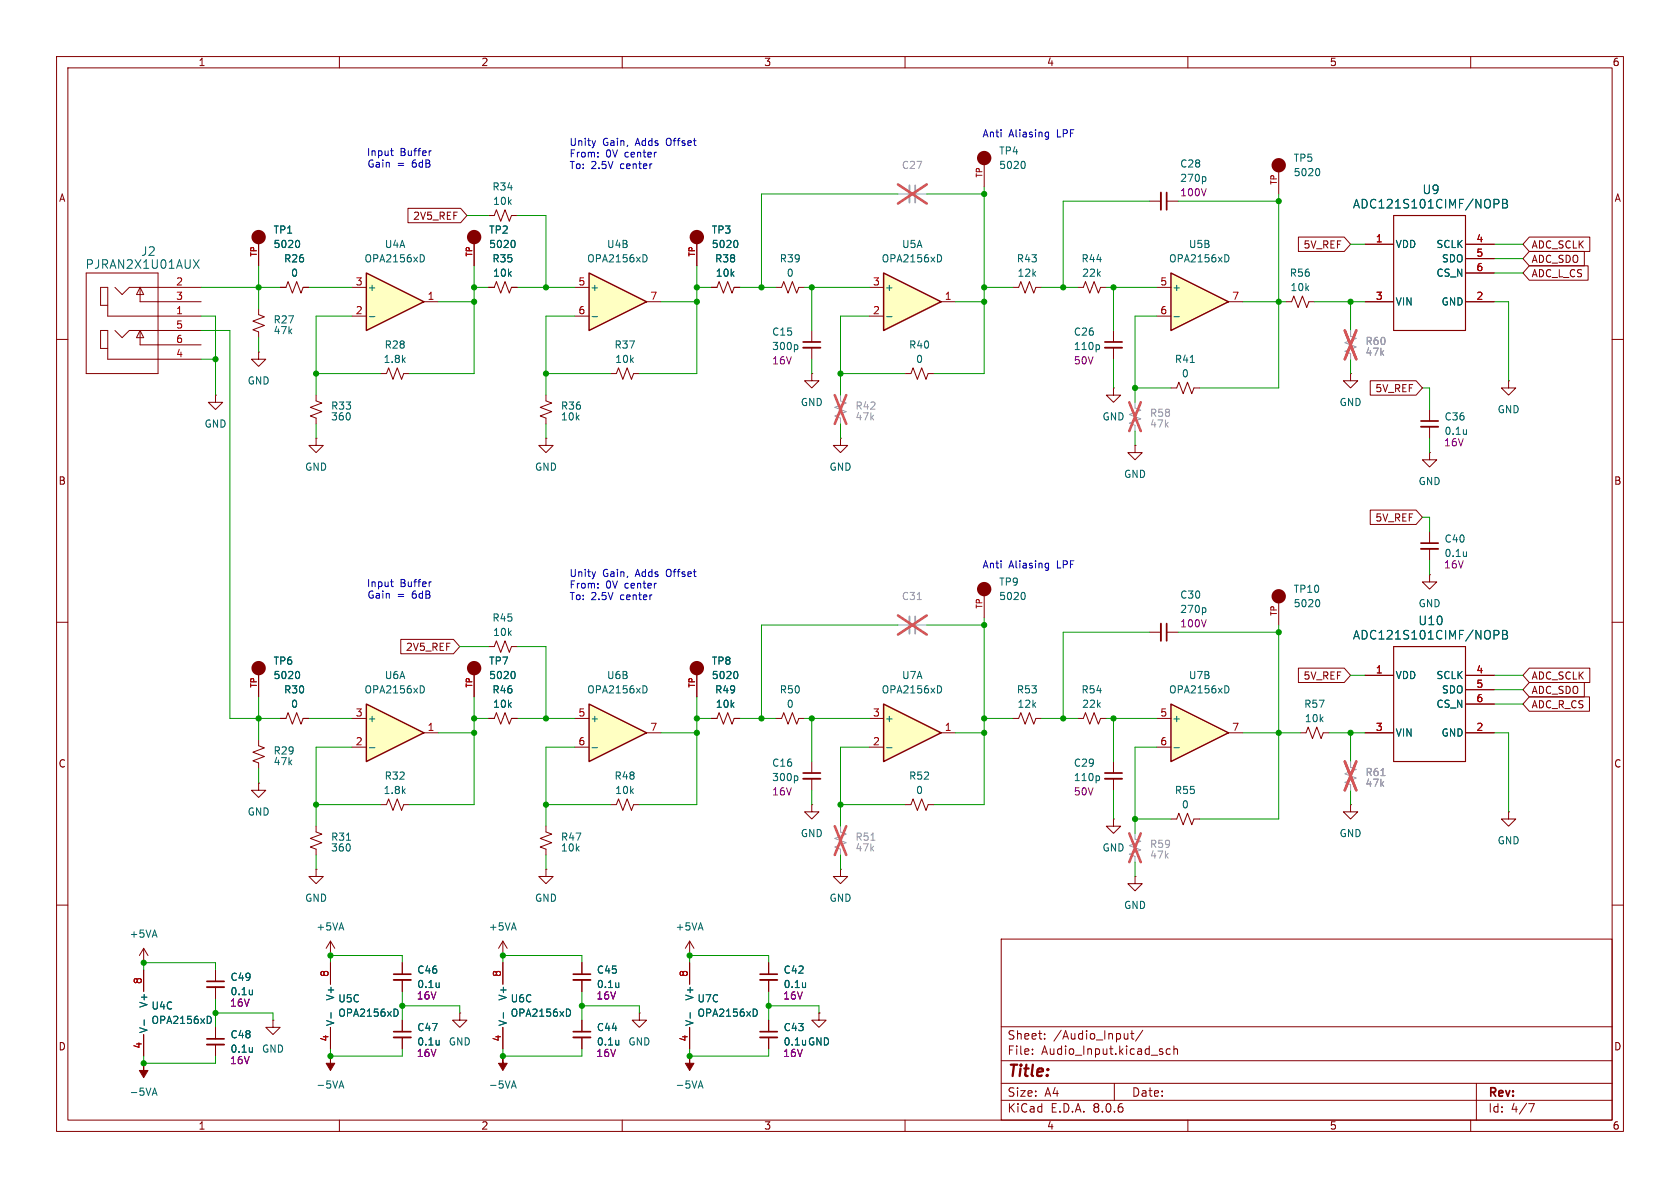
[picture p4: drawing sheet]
<svg xmlns="http://www.w3.org/2000/svg" width="297mm" height="210mm" viewBox="0 0 297 210" stroke-linecap="round" stroke-linejoin="round" font-family="sans-serif">
<defs><g id="words">
<text font-size="2.8" fill="#840000" x="178" y="190.9">Title:</text>
<g font-size="2.1" fill="#006464">
<text x="251.4" y="34.5">U9</text>
<text x="239.1" y="37.1">ADC121S101CIMF/NOPB</text>
<text x="15" y="47.7">PJRAN2X1U01AUX</text>
<text x="24.9" y="45.4">J2</text>
<text x="239.1" y="113.3">ADC121S101CIMF/NOPB</text>
<text x="250.7" y="110.7">U10</text>
</g>
<g font-size="2.1" fill="#840000">
<text x="178" y="184">Sheet:</text>
<text x="186.2" y="184">/Audio_Input/</text>
<text x="178" y="186.7">File:</text>
<text x="184.1" y="186.7">Audio_Input.kicad_sch</text>
<text x="178" y="196.9">KiCad</text>
<text x="178" y="194.1">Size:</text>
<text x="184.7" y="194.1">A4</text>
<text x="185.7" y="196.9">E.D.A.</text>
<text x="193.3" y="196.9">8.0.6</text>
<text x="200" y="194.1">Date:</text>
<text x="263" y="194.3">Rev:</text>
<text x="263" y="196.9">Id:</text>
<text x="267.1" y="196.9">4/7</text>
</g>
<g font-size="1.8" fill="#840000">
<text x="35" y="11.9">1</text>
<text x="85" y="11.9">2</text>
<text x="135" y="11.9">3</text>
<text x="185" y="11.9">4</text>
<text x="235" y="11.9">5</text>
<text x="285" y="11.9">6</text>
<text x="10.3" y="35.9">A</text>
<text x="285.3" y="35.9">A</text>
<text x="72.9" y="39.1">2V5_REF</text>
<text x="230.4" y="44.1">5V_REF</text>
<text x="270.7" y="44.1">ADC_SCLK</text>
<text x="270.7" y="46.7">ADC_SDO</text>
<text x="270.7" y="49.2">ADC_L_CS</text>
<text x="243.1" y="69.5">5V_REF</text>
<text x="10.3" y="85.9">B</text>
<text x="285.3" y="85.9">B</text>
<text x="243.1" y="92.4">5V_REF</text>
<text x="71.7" y="115.3">2V5_REF</text>
<text x="230.4" y="120.3">5V_REF</text>
<text x="270.7" y="125.4">ADC_R_CS</text>
<text x="270.7" y="120.3">ADC_SCLK</text>
<text x="270.7" y="122.9">ADC_SDO</text>
<text x="10.3" y="135.9">C</text>
<text x="285.3" y="135.9">C</text>
<text x="10.3" y="185.9">D</text>
<text x="285.3" y="185.9">D</text>
<text x="35" y="199.9">1</text>
<text x="85" y="199.9">2</text>
<text x="135" y="199.9">3</text>
<text x="185" y="199.9">4</text>
<text x="235" y="199.9">5</text>
<text x="285" y="199.9">6</text>
</g>
<g font-size="1.8" fill="#0000c2">
<text x="64.8" y="27.8">Input</text>
<text x="64.9" y="29.8">Gain</text>
<text x="70.2" y="29.8">=</text>
<text x="70.7" y="27.8">Buffer</text>
<text x="72.9" y="29.8">6dB</text>
<text x="100.6" y="26">Unity</text>
<text x="100.6" y="28">From:</text>
<text x="106.5" y="26">Gain,</text>
<text x="107.1" y="28">0V</text>
<text x="110.5" y="28">center</text>
<text x="112.5" y="26">Adds</text>
<text x="118.1" y="26">Offset</text>
<text x="173.6" y="24.5">Anti</text>
<text x="178.3" y="24.5">Aliasing</text>
<text x="186.9" y="24.5">LPF</text>
<text x="100.6" y="30.1">To:</text>
<text x="104.5" y="30.1">2.5V</text>
<text x="109.8" y="30.1">center</text>
<text x="173.6" y="100.7">Anti</text>
<text x="178.3" y="100.7">Aliasing</text>
<text x="186.9" y="100.7">LPF</text>
<text x="64.8" y="104">Input</text>
<text x="64.9" y="106">Gain</text>
<text x="70.2" y="106">=</text>
<text x="70.7" y="104">Buffer</text>
<text x="72.9" y="106">6dB</text>
<text x="100.6" y="102.2">Unity</text>
<text x="100.6" y="104.2">From:</text>
<text x="100.6" y="106.3">To:</text>
<text x="104.5" y="106.3">2.5V</text>
<text x="106.5" y="102.2">Gain,</text>
<text x="107.1" y="104.2">0V</text>
<text x="109.8" y="106.3">center</text>
<text x="110.5" y="104.2">center</text>
<text x="112.5" y="102.2">Adds</text>
<text x="118.1" y="102.2">Offset</text>
</g>
<g font-size="1.8" fill="#006464">
<text x="176.5" y="27.5">TP4</text>
<text x="208.5" y="29.8">C28</text>
<text x="228.6" y="28.8">TP5</text>
<text x="87" y="33.9">R34</text>
<text x="176.5" y="30.1">5020</text>
<text x="208.5" y="32.4">270p</text>
<text x="228.6" y="31.3">5020</text>
<text x="48.3" y="41.5">TP1</text>
<text x="86.4" y="41.5">TP2</text>
<text x="87.1" y="36.4">10k</text>
<text x="125.7" y="41.5">TP3</text>
<text x="48.3" y="44">5020</text>
<text x="50.1" y="46.6">R26</text>
<text x="64.3" y="46.6">OPA2156xD</text>
<text x="67.9" y="44">U4A</text>
<text x="86.4" y="44">5020</text>
<text x="87" y="46.6">R35</text>
<text x="103.7" y="46.6">OPA2156xD</text>
<text x="107.2" y="44">U4B</text>
<text x="125.7" y="44">5020</text>
<text x="126.3" y="46.6">R38</text>
<text x="137.8" y="46.6">R39</text>
<text x="155.8" y="46.6">OPA2156xD</text>
<text x="159.4" y="44">U5A</text>
<text x="179.7" y="46.6">R43</text>
<text x="191.1" y="46.6">R44</text>
<text x="206.6" y="46.6">OPA2156xD</text>
<text x="210.1" y="44">U5B</text>
<text x="246.6" y="44">VDD</text>
<text x="253.8" y="44">SCLK</text>
<text x="254.8" y="46.6">SDO</text>
<text x="51.4" y="49.1">0</text>
<text x="64.9" y="51.7">+</text>
<text x="87.1" y="49.1">10k</text>
<text x="104.3" y="51.7">+</text>
<text x="126.4" y="49.1">10k</text>
<text x="139" y="49.1">0</text>
<text x="156.3" y="51.7">+</text>
<text x="179.8" y="49.1">12k</text>
<text x="191.2" y="49.1">22k</text>
<text x="207.1" y="51.7">+</text>
<text x="227.9" y="49.1">R56</text>
<text x="228" y="51.7">10k</text>
<text x="253.8" y="49.1">CS_N</text>
<text x="48.3" y="59.3">47k</text>
<text x="48.3" y="57.4">R27</text>
<text x="136.4" y="59.5">C15</text>
<text x="189.7" y="59.5">C26</text>
<text x="246.6" y="54.2">VIN</text>
<text x="254.8" y="54.2">GND</text>
<text x="67.7" y="64.4">1.8k</text>
<text x="67.9" y="61.8">R28</text>
<text x="108.5" y="61.8">R37</text>
<text x="108.7" y="64.4">10k</text>
<text x="136.4" y="62.1">300p</text>
<text x="160.6" y="61.8">R40</text>
<text x="161.9" y="64.4">0</text>
<text x="189.7" y="62.1">110p</text>
<text x="207.6" y="64.4">R41</text>
<text x="43.7" y="68.2">GND</text>
<text x="141.5" y="72">GND</text>
<text x="208.8" y="66.9">0</text>
<text x="236.7" y="72">GND</text>
<text x="36.1" y="75.8">GND</text>
<text x="58.4" y="74.5">360</text>
<text x="58.4" y="72.6">R33</text>
<text x="99.1" y="74.5">10k</text>
<text x="99.1" y="72.6">R36</text>
<text x="194.8" y="74.5">GND</text>
<text x="255.3" y="74.5">C36</text>
<text x="255.3" y="77.1">0.1u</text>
<text x="264.7" y="73.3">GND</text>
<text x="53.8" y="83.4">GND</text>
<text x="94.5" y="83.4">GND</text>
<text x="146.6" y="83.4">GND</text>
<text x="198.6" y="84.7">GND</text>
<text x="250.7" y="86">GND</text>
<text x="255.3" y="96.1">C40</text>
<text x="255.3" y="98.7">0.1u</text>
<text x="176.5" y="103.7">TP9</text>
<text x="176.5" y="106.3">5020</text>
<text x="208.5" y="106">C30</text>
<text x="228.6" y="105">TP10</text>
<text x="228.6" y="107.5">5020</text>
<text x="250.7" y="107.5">GND</text>
<text x="87" y="110.1">R45</text>
<text x="87.1" y="112.6">10k</text>
<text x="208.5" y="108.6">270p</text>
<text x="48.3" y="117.7">TP6</text>
<text x="86.4" y="117.7">TP7</text>
<text x="125.7" y="117.7">TP8</text>
<text x="48.3" y="120.2">5020</text>
<text x="50.1" y="122.8">R30</text>
<text x="51.4" y="125.3">0</text>
<text x="64.3" y="122.8">OPA2156xD</text>
<text x="67.9" y="120.2">U6A</text>
<text x="86.4" y="120.2">5020</text>
<text x="87" y="122.8">R46</text>
<text x="87.1" y="125.3">10k</text>
<text x="103.7" y="122.8">OPA2156xD</text>
<text x="107.2" y="120.2">U6B</text>
<text x="125.7" y="120.2">5020</text>
<text x="126.3" y="122.8">R49</text>
<text x="126.4" y="125.3">10k</text>
<text x="137.8" y="122.8">R50</text>
<text x="139" y="125.3">0</text>
<text x="155.8" y="122.8">OPA2156xD</text>
<text x="159.4" y="120.2">U7A</text>
<text x="179.7" y="122.8">R53</text>
<text x="179.8" y="125.3">12k</text>
<text x="191.1" y="122.8">R54</text>
<text x="191.2" y="125.3">22k</text>
<text x="206.6" y="122.8">OPA2156xD</text>
<text x="210.1" y="120.2">U7B</text>
<text x="230.5" y="125.3">R57</text>
<text x="246.6" y="120.2">VDD</text>
<text x="253.8" y="120.2">SCLK</text>
<text x="253.8" y="125.3">CS_N</text>
<text x="254.8" y="122.8">SDO</text>
<text x="64.9" y="127.9">+</text>
<text x="104.3" y="127.9">+</text>
<text x="156.3" y="127.9">+</text>
<text x="207.1" y="127.9">+</text>
<text x="230.6" y="127.9">10k</text>
<text x="246.6" y="130.4">VIN</text>
<text x="254.8" y="130.4">GND</text>
<text x="48.3" y="135.5">47k</text>
<text x="48.3" y="133.6">R29</text>
<text x="136.4" y="135.7">C16</text>
<text x="189.7" y="135.7">C29</text>
<text x="67.7" y="140.6">1.8k</text>
<text x="67.9" y="138">R32</text>
<text x="108.5" y="138">R48</text>
<text x="108.7" y="140.6">10k</text>
<text x="136.4" y="138.3">300p</text>
<text x="160.6" y="138">R52</text>
<text x="161.9" y="140.6">0</text>
<text x="189.7" y="138.3">110p</text>
<text x="207.6" y="140.6">R55</text>
<text x="208.8" y="143.1">0</text>
<text x="43.7" y="144.4">GND</text>
<text x="58.4" y="148.8">R31</text>
<text x="99.1" y="148.8">R47</text>
<text x="141.5" y="148.2">GND</text>
<text x="236.7" y="148.2">GND</text>
<text x="264.7" y="149.5">GND</text>
<text x="58.4" y="150.7">360</text>
<text x="99.1" y="150.7">10k</text>
<text x="194.8" y="150.7">GND</text>
<text x="53.8" y="159.6">GND</text>
<text x="94.5" y="159.6">GND</text>
<text x="146.6" y="159.6">GND</text>
<text x="198.6" y="160.9">GND</text>
<text x="22.8" y="166">+5VA</text>
<text x="55.8" y="164.7">+5VA</text>
<text x="86.3" y="164.7">+5VA</text>
<text x="119.3" y="164.7">+5VA</text>
<text x="40.6" y="173.6">C49</text>
<text x="73.7" y="172.3">C46</text>
<text x="105.4" y="172.3">C45</text>
<text x="138.4" y="172.3">C42</text>
<text x="26.3" y="178.3" transform="rotate(-90 26.3 178.3)">V+</text>
<text x="26.7" y="178.7">U4C</text>
<text x="40.6" y="176.1">0.1u</text>
<text x="59.3" y="177" transform="rotate(-90 59.3 177)">V+</text>
<text x="59.7" y="177.4">U5C</text>
<text x="59.7" y="179.9">OPA2156xD</text>
<text x="73.7" y="174.9">0.1u</text>
<text x="89.8" y="177" transform="rotate(-90 89.8 177)">V+</text>
<text x="90.2" y="177.4">U6C</text>
<text x="90.2" y="179.9">OPA2156xD</text>
<text x="105.4" y="174.9">0.1u</text>
<text x="122.8" y="177" transform="rotate(-90 122.8 177)">V+</text>
<text x="123.2" y="177.4">U7C</text>
<text x="123.2" y="179.9">OPA2156xD</text>
<text x="138.4" y="174.9">0.1u</text>
<text x="26.3" y="182.8" transform="rotate(-90 26.3 182.8)">V-</text>
<text x="26.7" y="181.2">OPA2156xD</text>
<text x="40.6" y="183.7">C48</text>
<text x="59.3" y="181.5" transform="rotate(-90 59.3 181.5)">V-</text>
<text x="73.7" y="182.5">C47</text>
<text x="73.7" y="185">0.1u</text>
<text x="79.2" y="185">GND</text>
<text x="89.8" y="181.5" transform="rotate(-90 89.8 181.5)">V-</text>
<text x="105.4" y="182.5">C44</text>
<text x="105.4" y="185">0.1u</text>
<text x="111" y="185">GND</text>
<text x="122.8" y="181.5" transform="rotate(-90 122.8 181.5)">V-</text>
<text x="138.4" y="182.5">C43</text>
<text x="138.4" y="185">0.1u GND</text>
<text x="40.6" y="186.3">0.1u</text>
<text x="46.2" y="186.3">GND</text>
<text x="22.8" y="193.9">-5VA</text>
<text x="55.8" y="192.6">-5VA</text>
<text x="86.3" y="192.6">-5VA</text>
<text x="119.3" y="192.6">-5VA</text>
</g>
<g font-size="1.8" fill="#989898">
<text x="159.3" y="30.1">C27</text>
<text x="241.3" y="63.1">47k</text>
<text x="241.3" y="61.2">R60</text>
<text x="151.1" y="74.5">47k</text>
<text x="151.1" y="72.6">R42</text>
<text x="203.2" y="75.8">47k</text>
<text x="203.2" y="73.9">R58</text>
<text x="159.3" y="106.3">C31</text>
<text x="241.3" y="137.4">R61</text>
<text x="241.3" y="139.3">47k</text>
<text x="151.1" y="148.8">R51</text>
<text x="151.1" y="150.7">47k</text>
<text x="203.2" y="152">47k</text>
<text x="203.2" y="150.1">R59</text>
</g>
<g font-size="1.8" fill="#840084">
<text x="208.5" y="34.9">100V</text>
<text x="136.4" y="64.6">16V</text>
<text x="189.7" y="64.6">50V</text>
<text x="255.2" y="79.1">16V</text>
<text x="255.2" y="100.7">16V</text>
<text x="208.5" y="111.1">100V</text>
<text x="136.4" y="140.8">16V</text>
<text x="189.7" y="140.8">50V</text>
<text x="40.6" y="178.2">16V</text>
<text x="73.6" y="176.9">16V</text>
<text x="105.3" y="176.9">16V</text>
<text x="138.4" y="176.9">16V</text>
<text x="40.6" y="188.3">16V</text>
<text x="73.6" y="187">16V</text>
<text x="105.3" y="187">16V</text>
<text x="138.4" y="187">16V</text>
</g>
<g font-size="1.8" fill="#a90000">
<text x="243.1" y="42.9">1</text>
<text x="260.9" y="42.9">4</text>
<text x="260.9" y="45.5">5</text>
<text x="31" y="50.5">2</text>
<text x="31" y="53.1">3</text>
<text x="62.8" y="50.5">3</text>
<text x="75.5" y="53.1">1</text>
<text x="102.2" y="50.5">5</text>
<text x="114.9" y="53.1">7</text>
<text x="154.2" y="50.5">3</text>
<text x="166.9" y="53.1">1</text>
<text x="205" y="50.5">5</text>
<text x="217.7" y="53.1">7</text>
<text x="243.1" y="53.1">3</text>
<text x="260.9" y="53.1">2</text>
<text x="260.9" y="48">6</text>
<text x="31" y="55.6">1</text>
<text x="31" y="58.2">5</text>
<text x="62.8" y="55.6">2</text>
<text x="102.2" y="55.6">6</text>
<text x="154.2" y="55.6">2</text>
<text x="205" y="55.6">6</text>
<text x="31" y="63.2">4</text>
<text x="31" y="60.7">6</text>
<text x="243.1" y="119.1">1</text>
<text x="260.9" y="119.1">4</text>
<text x="260.9" y="121.7">5</text>
<text x="260.9" y="124.2">6</text>
<text x="62.8" y="131.8">2</text>
<text x="62.8" y="126.7">3</text>
<text x="75.5" y="129.3">1</text>
<text x="102.2" y="126.7">5</text>
<text x="102.2" y="131.8">6</text>
<text x="114.9" y="129.3">7</text>
<text x="154.2" y="131.8">2</text>
<text x="154.2" y="126.7">3</text>
<text x="166.9" y="129.3">1</text>
<text x="205" y="126.7">5</text>
<text x="205" y="131.8">6</text>
<text x="217.7" y="129.3">7</text>
<text x="243.1" y="129.3">3</text>
<text x="260.9" y="129.3">2</text>
<text x="58.2" y="172.8" transform="rotate(-90 58.2 172.8)">8</text>
<text x="88.6" y="172.8" transform="rotate(-90 88.6 172.8)">8</text>
<text x="121.7" y="172.8" transform="rotate(-90 121.7 172.8)">8</text>
<text x="25.1" y="174.1" transform="rotate(-90 25.1 174.1)">8</text>
<text x="25.1" y="185.5" transform="rotate(-90 25.1 185.5)">4</text>
<text x="58.2" y="184.2" transform="rotate(-90 58.2 184.2)">4</text>
<text x="88.6" y="184.2" transform="rotate(-90 88.6 184.2)">4</text>
<text x="121.7" y="184.2" transform="rotate(-90 121.7 184.2)">4</text>
</g>
<g font-size="1.4" fill="#a90000">
<text x="173.7" y="31.5" transform="rotate(-90 173.7 31.5)">TP</text>
<text x="225.8" y="32.8" transform="rotate(-90 225.8 32.8)">TP</text>
<text x="45.5" y="45.5" transform="rotate(-90 45.5 45.5)">TP</text>
<text x="83.6" y="45.5" transform="rotate(-90 83.6 45.5)">TP</text>
<text x="122.9" y="45.5" transform="rotate(-90 122.9 45.5)">TP</text>
<text x="173.7" y="107.7" transform="rotate(-90 173.7 107.7)">TP</text>
<text x="225.8" y="109" transform="rotate(-90 225.8 109)">TP</text>
<text x="45.5" y="121.7" transform="rotate(-90 45.5 121.7)">TP</text>
<text x="83.6" y="121.7" transform="rotate(-90 83.6 121.7)">TP</text>
<text x="122.9" y="121.7" transform="rotate(-90 122.9 121.7)">TP</text>
</g>
</g></defs>
<g fill="none" stroke="#840000" stroke-width=".18">
<path d="M10 10h277v190h-277zM12 12h273v186h-273zM60 10v2M110 10v2M160 10v2M210 10v2M260 10v2M86.4 38.1h1l.4-1 .7 2 .8-2 .7 2 .4-1h1M10 60h2M15.2 48.3h12.7v17.7h-12.7zM19 54h-1.2v-3.2h1.2v5.1h16.6M20.3 50.8l1.3 1.3 1.3-1.3h12.7"/>
<path d="M20.3 58.4l1.3 1.3 1.3-1.3h12.7M24.8 58.4v2.6h10.8M24.8 50.8v2.5h10.8M24.8 58.4l.6 1.3h-1.3zM24.8 50.8l.6 1.3h-1.3zM83.8 41.9v5.1M86.4 50.8h1l.4-1 .7 2 .8-2 .7 2 .4-1h1M285 60h2M19 61.6h-1.2v-3.2h1.2v5.1h16.6M45.7 62.2v1.3h1.3l-1.3 1.3-1.3-1.3h1.3M45.7 62.2h.1M10 110h2"/>
<path d="M285 110h2M45.7 138.4v1.3h1.3l-1.3 1.3-1.3-1.3h1.3M45.7 138.4h.1M45.7 130.8v1l1 .4-2 .8 2 .7-2 .8 1 .4v1M49.5 127h1l.4-1 .8 2 .8-2 .7 2 .4-1h1M125.7 127h1l.4-1 .8 2 .8-2 .7 2 .4-1h1M137.2 127h1l.4-1 .7 2 .8-2 .7 2 .4-1h1M10 160h2M55.9 146.1v1l1 .3-2 .8 2 .8-2 .7 1 .4v1M148.6 153.7v1.2h1.3l-1.3 1.3-1.3-1.3h1.3M148.6 153.7h.1M285 160h2"/>
<path d="M38.1 171.5v2M38.1 174.5v2M177 166h108v32h-108zM48.3 180.3v1.3h1.2l-1.2 1.3-1.3-1.3h1.3M48.3 180.3h.1M60 198v2M110 198v2M160 198v2M177 194.5h108M177 191.5h108M177 187.5h108M177 181.5h108"/>
<path d="M182.5 186.3v.1M182.5 185.5v.1M184.7 183.6v.1M184.7 182.8v.1M197 191.5v3M199.4 182.7v1M199.4 183.6l-.2 .1M199.9 182.7h.6M200.1 182.2v1.3l.4 .2M202 182.1l-1.3 2M206.9 185.5l-.4-.1-.3 .3v.4l.1 .2h.6M207.5 185.5l.2-.1 .4 .1 .1 .9"/>
<path d="M207.5 184.9v1.5M210 198v2M260 198v2M261 191.5v6.5M270.2 195.1h1l-.6 1.5"/>
</g>
<path d="M34.2 45.9l1 1.5M35.2 45.9l-1 1.5M90.8 42.5a.79 .79 0 0 1 0 1.3M61.3 148.5h.7M44.6 175v.8M44.6 175.7v.1" fill="none" stroke="#006464" stroke-width=".18"/>
<circle cx="83.8" cy="41.9" r=".63" fill="none" stroke="#840000" stroke-width="1.3"/>
<path d="M36.6 174.5h3" fill="none" stroke="#840000" stroke-width=".33"/>
<path d="M36.6 173.5h3" fill="none" stroke="#840000" stroke-width=".3"/>
<path d="M156.2 48.3l10.2 5-10.2 5.1z" fill="#ffffc2"/>
<path d="M156.2 48.3l10.2 5-10.2 5.1z" fill="none" stroke="#840000" stroke-width=".25"/>
<path d="M153.7 55.9h2.5M153.7 50.8h2.5M166.4 53.3h2.5M96.5 153.7v1.2h1.3l-1.3 1.3-1.3-1.3h1.3M96.5 153.7h.1M96.5 146.1v1l1 .3-2 .8 2 .8-2 .7 1 .4v1" fill="none" stroke="#840000" stroke-width=".18"/>
<path d="M156.7 56h1M166 45a.68 .68 0 0 1 .5 .7 .68 .68 0 0 1-.5 .6" fill="none" stroke="#006464" stroke-width=".18"/>
<path d="M160.8 109v3" fill="none" stroke="#a1a1a1" stroke-width=".33"/>
<path d="M161.8 109v3" fill="none" stroke="#a1a1a1" stroke-width=".3"/>
<path d="M158.7 110.5h2.1M161.8 110.5h2" fill="none" stroke="#a1a1a1" stroke-width=".18"/>
<path d="M162.2 106h.7" fill="none" stroke="#989898" stroke-width=".18"/>
<path d="M158.7 108.8l5.1 3.4M163.8 108.8l-5.1 3.4" fill="none" stroke="#e65255" stroke-width=".46"/>
<path d="M64.8 48.3l10.1 5-10.1 5.1z" fill="#ffffc2"/>
<path d="M64.8 48.3l10.1 5-10.1 5.1z" fill="none" stroke="#840000" stroke-width=".25"/>
<g fill="none" stroke="#840000" stroke-width=".18">
<path d="M45.7 54.6v1l1 .4-2 .8 2 .7-2 .8 1 .4v1M62.2 55.9h2.6M62.2 50.8h2.6M74.9 53.3h2.6M123.2 41.9v5.1M125.7 50.8h1l.4-1 .8 2 .8-2 .7 2 .4-1h1M55.9 69.9v1l1 .3-2 .8 2 .8-2 .7 1 .4v1M107.9 66h1.1l.3-1 .8 2.1 .8-2.1 .7 2.1 .4-1.1h1M123.2 118.1v5.1M107.9 142.2h1.1l.3-1 .8 2.1 .8-2.1 .7 2.1 .4-1.1h1M160 142.2h1l.4-1 .8 2.1 .7-2.1 .8 2.1 .4-1.1h1M25.4 171.5v3.8"/>
<path d="M25.4 182.9v3.8"/>
</g>
<path d="M65.3 56h1M74.6 45a.68 .68 0 0 1 .4 .7 .68 .68 0 0 1-.4 .6M130.1 42.5a.79 .79 0 0 1 0 1.3M130.1 118.7a.79 .79 0 0 1 0 1.3M36.9 179.6a.68 .68 0 0 1 .5 .7 .68 .68 0 0 1-.5 .6M25.5 180.3v1" fill="none" stroke="#006464" stroke-width=".18"/>
<g fill="none" stroke="#840000" stroke-width="1.3">
<circle cx="123.2" cy="41.9" r=".63"/>
<circle cx="123.2" cy="118.1" r=".63"/>
</g>
<path d="M104.1 124.5l10.2 5-10.2 5.1z" fill="#ffffc2"/>
<path d="M104.1 124.5l10.2 5-10.2 5.1z" fill="none" stroke="#840000" stroke-width=".25"/>
<path d="M101.6 127h2.5M101.6 132.1h2.5M114.3 129.5h2.5M143.5 142.2v1.3h1.3l-1.3 1.3-1.3-1.3h1.3M143.5 142.2h.1" fill="none" stroke="#840000" stroke-width=".18"/>
<path d="M104.7 132.2h.9M114 121.2a.68 .68 0 0 1 .4 .7 .68 .68 0 0 1-.4 .6" fill="none" stroke="#006464" stroke-width=".18"/>
<path d="M104.1 48.3l10.2 5-10.2 5.1z" fill="#ffffc2"/>
<path d="M104.1 48.3l10.2 5-10.2 5.1z" fill="none" stroke="#840000" stroke-width=".25"/>
<g fill="none" stroke="#840000" stroke-width=".18">
<path d="M101.6 50.8h2.5M101.6 55.9h2.5M114.3 53.3h2.5M137.2 50.8h1l.4-1 .7 2 .8-2 .7 2 .4-1h1M38.1 69.9v1.2h1.3l-1.3 1.3-1.3-1.3h1.3M38.1 69.9h.1M55.9 77.5v1.2h1.2l-1.2 1.3-1.3-1.3h1.3M55.9 77.5h.1M67.3 66h1l.4-1 .8 2.1 .7-2.1 .8 2.1 .4-1.1h1M148.6 77.5v1.2h1.3l-1.3 1.3-1.3-1.3h1.3M148.6 77.5h.1M143.5 134.6v2.1"/>
<path d="M143.5 137.7v2M88.9 170.2v3.8M113 179.1v1.2h1.3l-1.3 1.3-1.2-1.3h1.2M113 179.1h.1M25.4 188h.1M88.9 186.7h.1M88.9 181.6v3.8M102.9 180.3v2.1M102.9 183.4v2M121.9 186.7h.1"/>
</g>
<g fill="none" stroke="#006464" stroke-width=".18">
<path d="M104.7 56h.9M114 45a.68 .68 0 0 1 .4 .7 .68 .68 0 0 1-.4 .6M140.8 137.1l.2 .3v.4l-.2 .2M89 179v1M100.4 178.4a.68 .68 0 0 1 .5 .6 .68 .68 0 0 1-.5 .6M27 193.3h.6M27.3 192.3l.5 1.3M90.5 192h.6M90.8 191.1l.5 1.2M109.4 183.9v.8M109.4 184.6l-.1 .1M123.6 192h.6"/>
<path d="M123.9 191.1l.4 1.2"/>
</g>
<path d="M142 137.7h3M101.3 183.4h3.1" fill="none" stroke="#840000" stroke-width=".33"/>
<path d="M142 136.7h3M101.3 182.4h3.1" fill="none" stroke="#840000" stroke-width=".3"/>
<g fill="#840000" stroke="#840000" stroke-width=".18">
<path d="M121.9 186.7v1.3h.8l-.8 1.2-.7-1.2h.7z"/>
<path d="M25.4 188v1.2h.8l-.8 1.3-.8-1.3h.8z"/>
<path d="M88.9 186.7v1.3h.8l-.8 1.2-.8-1.2h.8z"/>
</g>
<path d="M207 124.5l10.2 5-10.2 5.1z" fill="#ffffc2"/>
<path d="M207 124.5l10.2 5-10.2 5.1z" fill="none" stroke="#840000" stroke-width=".25"/>
<path d="M143.5 58.4v2.1M143.5 66v1.3h1.3l-1.3 1.3-1.3-1.3h1.3M143.5 66h.1M143.5 61.5v2M204.5 127h2.5M204.5 132.1h2.5M217.2 129.5h2.5" fill="none" stroke="#840000" stroke-width=".18"/>
<path d="M140.8 60.9l.2 .3v.4l-.2 .2M207.5 132.2h1M216.8 121.2a.68 .68 0 0 1 .5 .7 .68 .68 0 0 1-.5 .6" fill="none" stroke="#006464" stroke-width=".18"/>
<path d="M142 61.5h3" fill="none" stroke="#840000" stroke-width=".33"/>
<path d="M142 60.5h3" fill="none" stroke="#840000" stroke-width=".3"/>
<path d="M156.2 124.5l10.2 5-10.2 5.1z" fill="#ffffc2"/>
<path d="M156.2 124.5l10.2 5-10.2 5.1z" fill="none" stroke="#840000" stroke-width=".25"/>
<g fill="none" stroke="#840000" stroke-width=".18">
<path d="M45.7 41.9v5.1M49.5 50.8h1l.4-1 .8 2 .8-2 .7 2 .4-1h1M45.7 118.1v5.1M153.7 132.1h2.5M153.7 127h2.5M166.4 129.5h2.5M25.4 170.2h.1M25.4 167.6l-.8 1.3M25.4 167.6v2.6M25.4 167.6l.8 1.3M58.4 170.2v3.8M71.1 170.2v2"/>
<path d="M71.1 173.2v2.1M81.3 179.1v1.2h1.2l-1.2 1.3-1.3-1.3h1.3M81.3 179.1h.1M88.9 168.9h.1M88.9 166.4l-.8 1.2M88.9 166.4v2.5M88.9 166.4l.8 1.2M102.9 170.2v2M102.9 173.2v2.1M121.9 168.9h.1M121.9 166.4v2.5M121.9 170.2v3.8"/>
<path d="M121.9 166.4l-.7 1.2M121.9 166.4l.8 1.2M135.9 170.2v2M135.9 173.2v2.1M144.8 179.1v1.2h1.2l-1.2 1.3-1.3-1.3h1.3M144.8 179.1h.1M38.1 181.6v2M38.1 184.7v2M58.4 186.7h.1M58.4 181.6v3.8M71.1 180.3v2.1M71.1 183.4v2"/>
<path d="M121.9 181.6v3.8M135.9 180.3v2.1M135.9 183.4v2"/>
</g>
<g fill="none" stroke="#006464" stroke-width=".18">
<path d="M52.7 42.5a.79 .79 0 0 1 0 1.3M52.7 118.7a.79 .79 0 0 1 0 1.3M156.7 132.2h1M166 121.2a.68 .68 0 0 1 .5 .7 .68 .68 0 0 1-.5 .6M58.5 179v1M70 178.4a.68 .68 0 0 1 .4 .6 .68 .68 0 0 1-.4 .6M77.6 173.7v.9M77.6 174.5h.1M109.4 173.7v.9M109.4 174.5h-.1M122 179v1M133.5 178.4a.68 .68 0 0 1 .4 .6 .68 .68 0 0 1-.4 .6"/>
<path d="M142.4 173.7v.9M142.4 174.5h.1M44.6 185.2v.8M44.6 185.9h.1M60.1 192h.6M60.4 191.1l.4 1.2M77.6 183.9v.8M77.6 184.6v.1"/>
</g>
<path d="M148.6 146.1v1l1 .3-2 .8 2 .8-2 .7 1 .4v1" fill="none" stroke="#a1a1a1" stroke-width=".18"/>
<path d="M154 148.5h.7" fill="none" stroke="#989898" stroke-width=".18"/>
<path d="M147.6 146.1l2 5M149.6 146.1l-2 5" fill="none" stroke="#e65255" stroke-width=".46"/>
<g fill="none" stroke="#840000" stroke-width="1.3">
<circle cx="45.7" cy="41.9" r=".63"/>
<circle cx="45.7" cy="118.1" r=".63"/>
</g>
<path d="M58.4 186.7v1.3h.8l-.8 1.2-.7-1.2h.7z" fill="#840000" stroke="#840000" stroke-width=".18"/>
<path d="M69.6 173.2h3M101.3 173.2h3.1M134.4 173.2h3M36.6 184.7h3M69.6 183.4h3M134.4 183.4h3" fill="none" stroke="#840000" stroke-width=".33"/>
<path d="M69.6 172.2h3M101.3 172.2h3.1M134.4 172.2h3M36.6 183.6h3M69.6 182.4h3M134.4 182.4h3" fill="none" stroke="#840000" stroke-width=".3"/>
<path d="M64.8 124.5l10.1 5-10.1 5.1z" fill="#ffffc2"/>
<path d="M64.8 124.5l10.1 5-10.1 5.1z" fill="none" stroke="#840000" stroke-width=".25"/>
<g fill="none" stroke="#840000" stroke-width=".18">
<path d="M226.1 29.2v5.1M227.3 53.3h1l.4-1 .8 2.1 .8-2.1 .7 2.1 .4-1.1h1M241.3 43.2h5.1M241.3 53.3h5.1M259.1 43.2h5.1M259.1 53.3h5.1M259.1 45.7h5.1M259.1 48.3h5.1M96.5 77.5v1.2h1.3l-1.3 1.3-1.3-1.3h1.3M96.5 77.5h.1M96.5 69.9v1l1 .3-2 .8 2 .8-2 .7 1 .4v1M196.8 68.6v1.3h1.3l-1.3 1.2-1.2-1.2h1.2"/>
<path d="M196.8 68.6h.1M238.8 66v1.3h1.2l-1.2 1.3-1.3-1.3h1.3M238.8 66h.1M252.7 72.4v2M252.7 75.4v2.1M266.7 67.3v1.3h1.3l-1.3 1.3-1.3-1.3h1.3M266.7 67.3h.1M252.7 80v1.3h1.3l-1.3 1.3-1.2-1.3h1.2M252.7 80h.1M252.7 94v2M252.7 97v2.1M83.8 118.1v5.1"/>
<path d="M86.4 114.3h1l.4-1 .7 2 .8-2 .7 2 .4-1h1M174 104.1v5.1M203.2 111.8h2M206.2 111.8h2.1M226.1 105.4v5.1M241.3 119.4h5.1M252.7 101.6v1.3h1.3l-1.3 1.2-1.2-1.2h1.2M252.7 101.6h.1M259.1 119.4h5.1M62.2 132.1h2.6M62.2 127h2.6M74.9 129.5h2.6"/>
<path d="M86.4 127h1l.4-1 .7 2 .8-2 .7 2 .4-1h1M179.1 127h1l.4-1 .7 2 .8-2 .8 2 .3-1h1M190.5 127h1l.4-1 .8 2 .7-2 .8 2 .4-1h1M196.8 134.6v2.1M196.8 137.7v2M229.9 129.5h1l.4-1 .7 2.1 .8-2.1 .8 2.1 .3-1.1h1M241.3 129.5h5.1M259.1 129.5h5.1M259.1 121.9h5.1M259.1 124.5h5.1M55.9 153.7v1.2h1.2l-1.2 1.3-1.3-1.3h1.3M55.9 153.7h.1"/>
<path d="M67.3 142.2h1l.4-1 .8 2.1 .7-2.1 .8 2.1 .4-1.1h1M196.8 144.8v1.3h1.3l-1.3 1.2-1.2-1.2h1.2M196.8 144.8h.1M200.7 154.9v1.3h1.2l-1.2 1.3-1.3-1.3h1.3M200.7 154.9h.1M207 144.8h1l.4-1 .8 2 .7-2 .8 2 .4-1h1M238.8 142.2v1.3h1.2l-1.2 1.3-1.3-1.3h1.3M238.8 142.2h.1M266.7 143.5v1.3h1.3l-1.3 1.3-1.3-1.3h1.3M266.7 143.5h.1M58.4 168.9h.1M58.4 166.4l-.7 1.2"/>
<path d="M58.4 166.4v2.5M58.4 166.4l.8 1.2"/>
</g>
<g fill="none" stroke="#006464" stroke-width=".18">
<path d="M233 29.8a.79 .79 0 0 1 0 1.3M264.1 35.2h.6l.3 .3-.2 .5h-.7M265.6 35.2h.6l.2 .2v.3l-.2 .3a.41 .41 0 0 1 .3 .3 .41 .41 0 0 1-.3 .5h-.6zM265.6 36h.6M259.3 75.9v.9M259.3 76.7h-.1M259.3 97.5v.9M259.3 98.3h-.1M90.8 118.7a.79 .79 0 0 1 0 1.3M180.9 104.7a.79 .79 0 0 1 0 1.3M212.9 107.4l.3 .3v.3l-.3 .3M233 106a.79 .79 0 0 1 0 1.3"/>
<path d="M264.1 111.4h.6l.3 .3-.2 .5h-.7M265.6 111.4h.6l.2 .2v.3l-.2 .3a.41 .41 0 0 1 .3 .3 .41 .41 0 0 1-.3 .5h-.6zM265.6 112.2h.6M65.3 132.2h1M74.6 121.2a.68 .68 0 0 1 .4 .7 .68 .68 0 0 1-.4 .6M194.1 137.1l.3 .3v.4l-.3 .2"/>
</g>
<g fill="none" stroke="#840000" stroke-width="1.3">
<circle cx="226.1" cy="29.2" r=".63"/>
<circle cx="83.8" cy="118.1" r=".63"/>
<circle cx="174" cy="104.1" r=".63"/>
<circle cx="226.1" cy="105.4" r=".63"/>
</g>
<path d="M238.8 58.4v1l1 .4-2.1 .8 2.1 .7-2.1 .8 1.1 .4v1M148.6 69.9v1l1 .3-2 .8 2 .8-2 .7 1 .4v1M238.8 134.6v1l1 .4-2.1 .8 2.1 .7-2.1 .8 1.1 .4v1M200.7 147.3v1l1 .4-2.1 .8 2.1 .7-2.1 .8 1.1 .4v1" fill="none" stroke="#a1a1a1" stroke-width=".18"/>
<path d="M237.7 58.4l2.1 5.1M239.8 58.4l-2.1 5.1M147.6 69.9l2 5M149.6 69.9l-2 5M237.7 134.6l2.1 5.1M239.8 134.6l-2.1 5.1M199.6 147.3l2.1 5.1M201.7 147.3l-2.1 5.1" fill="none" stroke="#e65255" stroke-width=".46"/>
<path d="M251.2 75.4h3.1M251.2 97h3.1M205.2 110.2v3.1M195.3 137.7h3.1" fill="none" stroke="#840000" stroke-width=".33"/>
<path d="M251.2 74.4h3.1M251.2 96h3.1M206.2 110.2v3.1M195.3 136.7h3.1" fill="none" stroke="#840000" stroke-width=".3"/>
<path d="M246.4 38.1h12.7v20.3h-12.7zM246.4 114.3h12.7v20.3h-12.7z" fill="none" stroke="#840000" stroke-width=".2"/>
<path d="M244.1 137.1h.8" fill="none" stroke="#989898" stroke-width=".18"/>
<path d="M207 48.3l10.2 5-10.2 5.1z" fill="#ffffc2"/>
<path d="M207 48.3l10.2 5-10.2 5.1z" fill="none" stroke="#840000" stroke-width=".25"/>
<g fill="none" stroke="#840000" stroke-width=".18">
<path d="M72.1 36.8h9.3l1.1 1.3-1.1 1.3h-9.3zM174 27.9v5.1M203.2 35.6h2M206.2 35.6h2.1M45.7 41.9v5.1M49.5 50.8h1M53.6 50.8h1M83.8 41.9v5.1M86.4 50.8h1M90.4 50.8h1M123.2 41.9v5.1M125.7 50.8h1"/>
<path d="M129.8 50.8h1M179.1 50.8h1l.4-1 .7 2 .8-2 .8 2 .3-1h1M190.5 50.8h1l.4-1 .8 2 .7-2 .8 2 .4-1h1M196.8 58.4v2.1M204.5 50.8h2.5M204.5 55.9h2.5M217.2 53.3h2.5M229.5 41.9h8.1l1.2 1.3-1.2 1.3h-8.1zM241.3 53.3h5.1M241.3 43.2h5.1M259.1 53.3h5.1M259.1 43.2h5.1"/>
<path d="M259.1 45.7h5.1M259.1 48.3h5.1M270.4 41.9h10.7v2.6h-10.7l-1.2-1.3zM270.4 47h10.4v2.5h-10.4l-1.2-1.2zM270.4 44.4h9.7v2.6h-9.7l-1.2-1.3zM160 66h1l.4-1 .8 2.1 .7-2.1 .8 2.1 .4-1.1h1M196.8 61.5v2M200.7 78.7v1.3h1.2l-1.2 1.3-1.3-1.3h1.3M200.7 78.7h.1M207 68.6h1l.4-1 .8 2 .7-2 .8 2 .4-1h1M242.2 67.3h8.1l1.2 1.3-1.2 1.3h-8.1zM242.2 90.2h8.1l1.2 1.2-1.2 1.3h-8.1z"/>
<path d="M45.7 118.1v5.1M70.9 113h9.3l1.1 1.3-1.1 1.3h-9.3zM83.8 118.1v5.1M123.2 118.1v5.1M229.5 118.1h8.1l1.2 1.3-1.2 1.3h-8.1zM241.3 119.4h5.1M259.1 119.4h5.1M270.4 118.1h10.7v2.6h-10.7l-1.2-1.3zM49.5 127h1M53.6 127h1M86.4 127h1M90.4 127h1"/>
<path d="M125.7 127h1M129.8 127h1M241.3 129.5h5.1M259.1 129.5h5.1M259.1 121.9h5.1M259.1 124.5h5.1M270.4 123.2h10.6v2.5h-10.6l-1.2-1.2zM270.4 120.6h9.7v2.6h-9.7l-1.2-1.3zM25.4 171.5v3.8M38.1 171.5v2M38.1 174.5v2M58.4 170.2v3.8"/>
<path d="M71.1 170.2v2M71.1 173.2v2.1M88.9 170.2v3.8M102.9 170.2v2M102.9 173.2v2.1M121.9 170.2v3.8M135.9 170.2v2M135.9 173.2v2.1M144.8 179.1h.1M25.4 182.9v3.8M38.1 181.6v2M38.1 184.7v2"/>
<path d="M58.4 181.6v3.8M71.1 180.3v2.1M71.1 183.4v2M88.9 181.6v3.8M102.9 180.3v2.1M102.9 183.4v2M121.9 181.6v3.8M135.9 180.3v2.1M135.9 183.4v2"/>
</g>
<g fill="none" stroke="#006464" stroke-width=".18">
<path d="M180.9 28.5a.79 .79 0 0 1 0 1.3M212.9 31.2l.3 .3v.3l-.3 .3M264.1 35.2h.6l.3 .3-.2 .5h-.7M265.6 35.2h.6l.2 .2v.3l-.2 .3a.41 .41 0 0 1 .3 .3 .41 .41 0 0 1-.3 .5h-.6zM265.6 36h.6M52.7 42.5a.79 .79 0 0 1 0 1.3M90.8 42.5a.79 .79 0 0 1 0 1.3M130.1 42.5a.79 .79 0 0 1 0 1.3M207.5 56h1M216.8 45a.68 .68 0 0 1 .5 .7 .68 .68 0 0 1-.5 .6M194.1 60.9l.3 .3v.4l-.3 .2M210.4 64.1h.8"/>
<path d="M52.7 118.7a.79 .79 0 0 1 0 1.3M90.8 118.7a.79 .79 0 0 1 0 1.3M130.1 118.7a.79 .79 0 0 1 0 1.3M264.1 111.4h.6l.3 .3-.2 .5h-.7M265.6 111.4h.6l.2 .2v.3l-.2 .3a.41 .41 0 0 1 .3 .3 .41 .41 0 0 1-.3 .5h-.6zM265.6 112.2h.6M36.9 179.6a.68 .68 0 0 1 .5 .7 .68 .68 0 0 1-.5 .6M44.6 175v.8M44.6 175.7v.1M58.5 179v1M70 178.4a.68 .68 0 0 1 .4 .6 .68 .68 0 0 1-.4 .6M77.6 173.7v.9"/>
<path d="M77.6 174.5h.1M89 179v1M100.4 178.4a.68 .68 0 0 1 .5 .6 .68 .68 0 0 1-.5 .6M109.4 173.7v.9M109.4 174.5h-.1M122 179v1M133.5 178.4a.68 .68 0 0 1 .4 .6 .68 .68 0 0 1-.4 .6M142.4 173.7v.9M142.4 174.5h.1M25.5 180.3v1M44.6 185.2v.8M44.6 185.9h.1"/>
<path d="M77.6 183.9v.8M77.6 184.6v.1M109.4 183.9v.8M109.4 184.6l-.1 .1"/>
</g>
<path d="M205.2 34v3.1M195.3 61.5h3.1" fill="none" stroke="#840000" stroke-width=".33"/>
<path d="M206.2 34v3.1M195.3 60.5h3.1" fill="none" stroke="#840000" stroke-width=".3"/>
<path d="M158.7 34.3h2.1M161.8 34.3h2M238.8 58.4v1M200.7 71.1v1l1 .4-2.1 .8 2.1 .7-2.1 .8 1.1 .4v1M238.8 62.5v1M238.8 134.6v1M238.8 138.7v1" fill="none" stroke="#a1a1a1" stroke-width=".18"/>
<path d="M158.7 32.6l5.1 3.4M163.8 32.6l-5.1 3.4M237.7 58.4l2.1 5.1M239.8 58.4l-2.1 5.1M199.6 71.1l2.1 5.1M201.7 71.1l-2.1 5.1M237.7 134.6l2.1 5.1M239.8 134.6l-2.1 5.1" fill="none" stroke="#e65255" stroke-width=".46"/>
<path d="M160.8 32.8v3" fill="none" stroke="#a1a1a1" stroke-width=".33"/>
<path d="M161.8 32.8v3" fill="none" stroke="#a1a1a1" stroke-width=".3"/>
<circle cx="174" cy="27.9" r=".63" fill="none" stroke="#840000" stroke-width="1.3"/>
<g fill="none" stroke="#0000c2" stroke-width=".18">
<path d="M69 26.7h.5M69.2 27.3l.3 .2M76.2 26.7h-.2M105.3 24.9l-.3 .8M105.7 27v.1M105.7 27.6v.2M185 23.4h.4M185.4 23.4v1l-.1 .2h-.4M185.4 24.1l-.4 .1M185 99.6h.4M185.4 99.6v1l-.1 .2h-.4M69 102.9h.5"/>
<path d="M69.2 103.5l.3 .2M76.2 102.9h-.2M105.3 101.1l-.3 .8M105.7 103.8v.2M105.7 103.2v.1M185.4 100.3l-.4 .1"/>
</g>
<g fill="none" stroke="#009600" stroke-width=".18">
<path d="M82.5 38.1h3.9M91.4 38.1h5.1v12.7M158.7 34.3h-24.1v16.5M163.8 34.3h10.2M174 33v33h-8.9M203.2 35.6h-15.2v15.2M208.3 35.6h17.8M226.1 34.3v34.3h-14M35.6 58.4h5v68.6h8.9M35.6 55.9h2.5v14M35.6 50.8h13.9M45.7 47v7.6"/>
<path d="M45.7 59.7v2.5M54.6 50.8h7.6M62.2 55.9h-6.3v14M77.5 53.3h6.3M83.8 47v19h-11.4M83.8 50.8h2.6M91.4 50.8h10.2M101.6 55.9h-5.1v14M116.8 53.3h6.4M123.2 50.8h2.5M123.2 47v19h-10.2M130.8 50.8h6.4"/>
<path d="M142.2 50.8h11.5M143.5 50.8v7.6M153.7 55.9h-5.1v14M168.9 53.3h5.1M174 50.8h5.1M184.1 50.8h6.4M195.6 50.8h8.9M196.8 50.8v7.6M204.5 55.9h-3.8v15.2M219.7 53.3h7.6M232.4 53.3h8.9M238.8 53.3v5.1"/>
<path d="M238.8 43.2h2.5M264.2 53.3h2.5v14M264.2 43.2h5M264.2 48.3h5M264.2 45.7h5M35.6 63.5h2.5M55.9 66h11.4M55.9 74.9v2.6M96.5 74.9v2.6M96.5 66h11.4M143.5 63.5v2.5M148.6 66h11.4"/>
<path d="M148.6 74.9v2.6M196.8 63.5v5.1M200.7 76.2v2.5M200.7 68.6h6.3M238.8 63.5v2.5M251.5 68.6h1.2v3.8M252.7 77.5v2.5M251.5 91.4h1.2v2.6M252.7 99.1v2.5M81.3 114.3h5.1M91.4 114.3h5.1v12.7M158.7 110.5h-24.1v16.5"/>
<path d="M163.8 110.5h10.2M174 109.2v33h-8.9M203.2 111.8h-15.2v15.2M208.3 111.8h17.8M226.1 110.5v34.3h-14M238.8 119.4h2.5M264.2 119.4h5M45.7 123.2v7.6M45.7 135.9v2.5M54.6 127h7.6M62.2 132.1h-6.3v14M77.5 129.5h6.3"/>
<path d="M83.8 123.2v19h-11.4M83.8 127h2.6M91.4 127h10.2M101.6 132.1h-5.1v14M116.8 129.5h6.4M123.2 127h2.5M123.2 123.2v19h-10.2M130.8 127h6.4M142.2 127h11.5M143.5 127v7.6M143.5 139.7v2.5M153.7 132.1h-5.1v14"/>
<path d="M168.9 129.5h5.1M174 127h5.1M184.1 127h6.4M195.6 127h8.9M196.8 127v7.6M196.8 139.7v5.1M204.5 132.1h-3.8v15.2M219.7 129.5h10.2M234.9 129.5h6.4M238.8 129.5v5.1M238.8 139.7v2.5M264.2 129.5h2.5v14"/>
<path d="M264.2 121.9h5M264.2 124.5h5M55.9 142.2h11.4M55.9 151.1v2.6M96.5 151.1v2.6M96.5 142.2h11.4M148.6 151.1v2.6M148.6 142.2h11.4M200.7 152.4v2.5M200.7 144.8h6.3M25.4 171.5v-1.3h12.7v1.3M38.1 176.5v5.1"/>
<path d="M38.1 179.1h10.2v1.2M58.4 170.2v-1.3h12.7v1.3M71.1 175.3v5M71.1 177.8h10.2v1.3M88.9 170.2v-1.3h14v1.3M102.9 177.8h10.1v1.3M102.9 175.3v5M121.9 170.2v-1.3h14v1.3M135.9 177.8h8.9v1.3M135.9 175.3v5M25.4 186.7v1.3h12.7v-1.3M58.4 185.4v1.3h12.7v-1.3"/>
<path d="M88.9 185.4v1.3h14v-1.3M121.9 185.4v1.3h14v-1.3"/>
</g>
<path d="M244.1 137.1h.8" fill="none" stroke="#989898" stroke-width=".18"/>
<g fill="#009600" stroke="#009600" stroke-width=".18">
<circle cx="134.6" cy="127" r=".46"/>
<circle cx="143.5" cy="127" r=".46"/>
<circle cx="123.2" cy="129.5" r=".46"/>
<circle cx="123.2" cy="127" r=".46"/>
<circle cx="135.9" cy="177.8" r=".46"/>
<circle cx="121.9" cy="168.9" r=".46"/>
<circle cx="96.5" cy="142.2" r=".46"/>
<circle cx="96.5" cy="127" r=".46"/>
<circle cx="148.6" cy="142.2" r=".46"/>
<circle cx="121.9" cy="186.7" r=".46"/>
<circle cx="102.9" cy="177.8" r=".46"/>
<circle cx="88.9" cy="186.7" r=".46"/>
<circle cx="88.9" cy="168.9" r=".46"/>
<circle cx="55.9" cy="142.2" r=".46"/>
<circle cx="83.8" cy="129.5" r=".46"/>
<circle cx="45.7" cy="127" r=".46"/>
<circle cx="55.9" cy="66" r=".46"/>
<circle cx="38.1" cy="63.5" r=".46"/>
<circle cx="96.5" cy="50.8" r=".46"/>
<circle cx="45.7" cy="50.8" r=".46"/>
<circle cx="25.4" cy="170.2" r=".46"/>
<circle cx="58.4" cy="168.9" r=".46"/>
<circle cx="58.4" cy="186.7" r=".46"/>
<circle cx="25.4" cy="188" r=".46"/>
<circle cx="71.1" cy="177.8" r=".46"/>
<circle cx="38.1" cy="179.1" r=".46"/>
<circle cx="83.8" cy="53.3" r=".46"/>
<circle cx="83.8" cy="50.8" r=".46"/>
<circle cx="83.8" cy="127" r=".46"/>
<circle cx="96.5" cy="66" r=".46"/>
<circle cx="123.2" cy="53.3" r=".46"/>
<circle cx="143.5" cy="50.8" r=".46"/>
<circle cx="134.6" cy="50.8" r=".46"/>
<circle cx="123.2" cy="50.8" r=".46"/>
<circle cx="148.6" cy="66" r=".46"/>
<circle cx="188" cy="127" r=".46"/>
<circle cx="200.7" cy="144.8" r=".46"/>
<circle cx="196.8" cy="127" r=".46"/>
<circle cx="238.8" cy="129.5" r=".46"/>
<circle cx="226.1" cy="111.8" r=".46"/>
<circle cx="226.1" cy="129.5" r=".46"/>
<circle cx="238.8" cy="53.3" r=".46"/>
<circle cx="226.1" cy="35.6" r=".46"/>
<circle cx="226.1" cy="53.3" r=".46"/>
<circle cx="200.7" cy="68.6" r=".46"/>
<circle cx="196.8" cy="50.8" r=".46"/>
<circle cx="174" cy="53.3" r=".46"/>
<circle cx="174" cy="50.8" r=".46"/>
<circle cx="174" cy="34.3" r=".46"/>
<circle cx="188" cy="50.8" r=".46"/>
<circle cx="174" cy="127" r=".46"/>
<circle cx="174" cy="110.5" r=".46"/>
<circle cx="174" cy="129.5" r=".46"/>
</g>
<use href="#words"/>
</svg>
